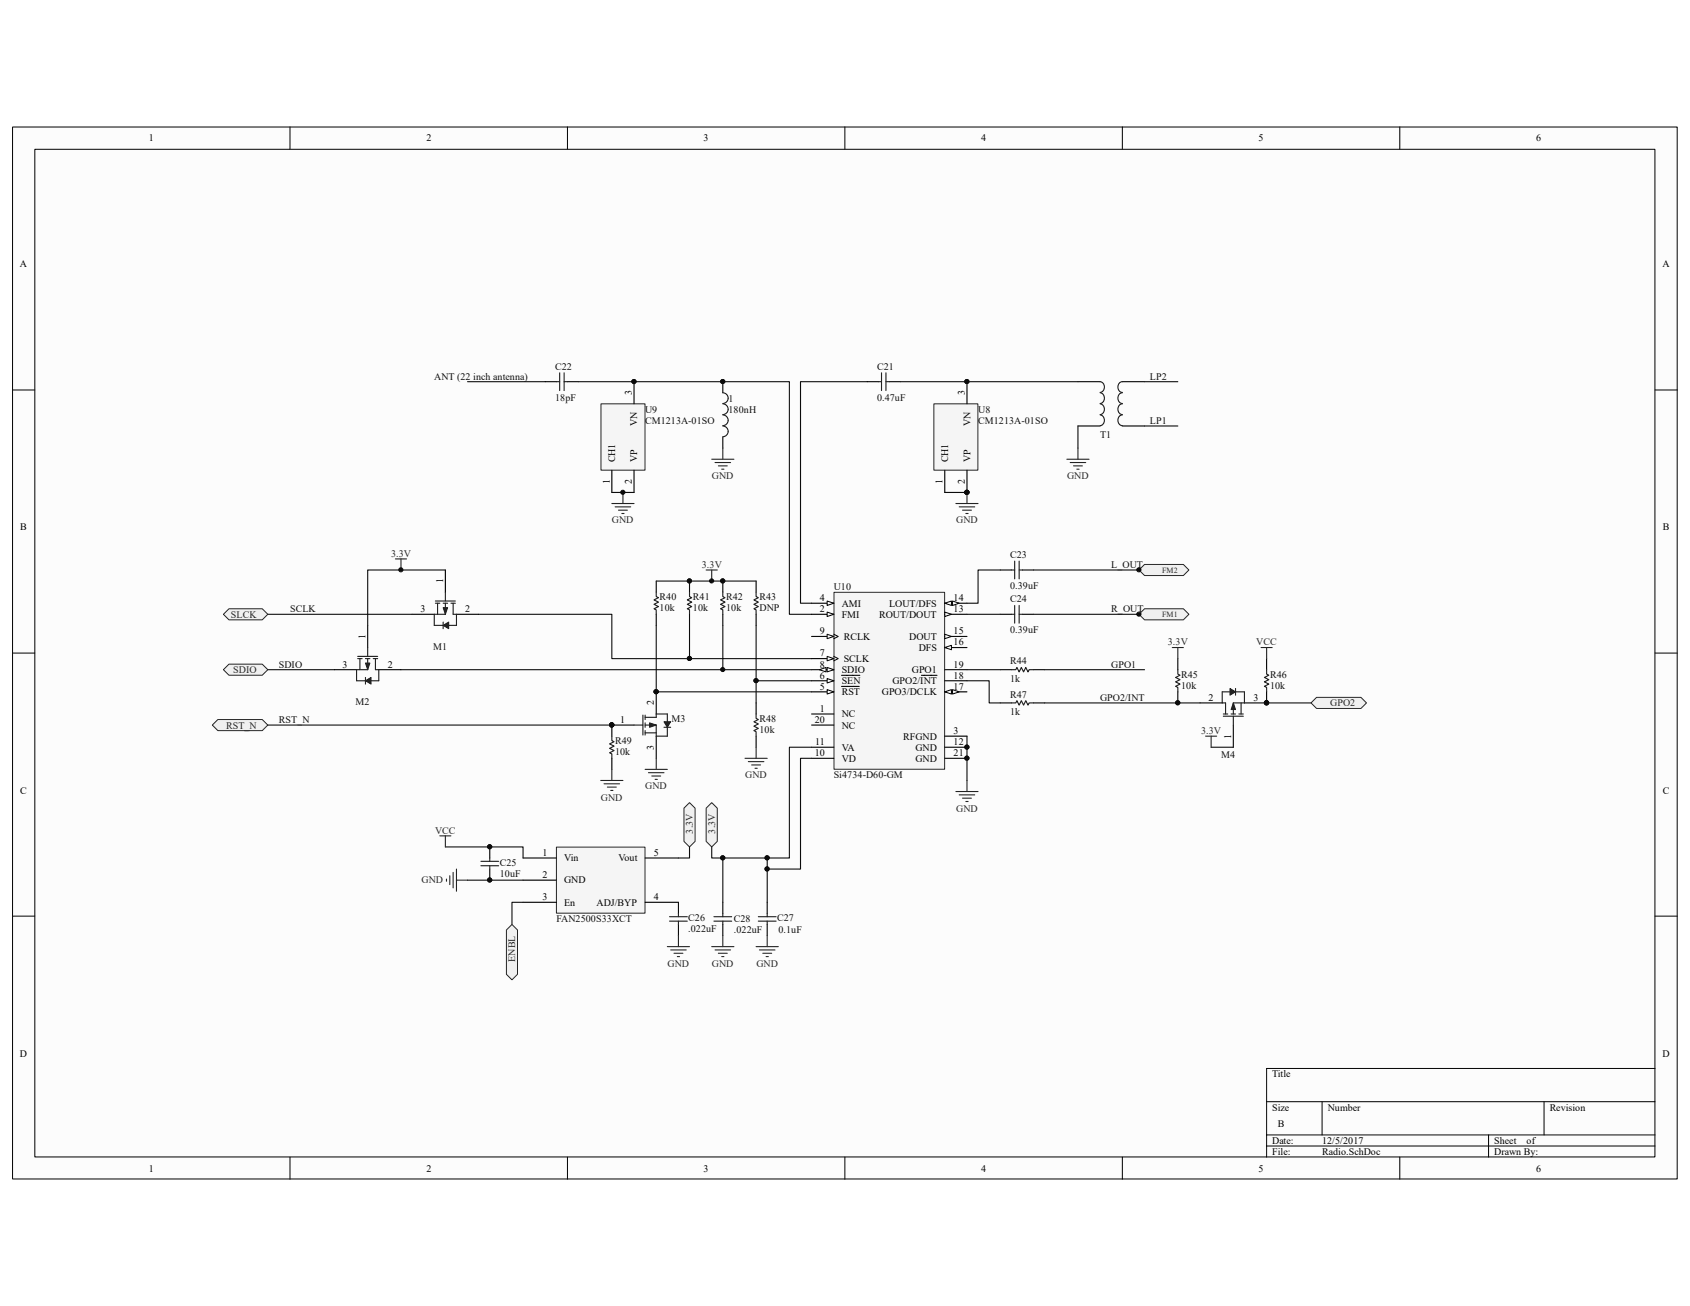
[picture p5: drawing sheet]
<svg xmlns="http://www.w3.org/2000/svg" width="279mm" height="216mm" viewBox="0 0 279 216" stroke-linecap="round" stroke-linejoin="round" font-family="sans-serif">
<defs><g id="words">
<g font-size="1.7">
<text x="24.6" y="23.4">1</text>
<text x="70.5" y="23.4">2</text>
<text x="116.3" y="23.4">3</text>
<text x="162.2" y="23.4">4</text>
<text x="208.1" y="23.4">5</text>
<text x="254" y="23.4">6</text>
<text x="3.3" y="44.2">A</text>
<text x="274.9" y="44.2">A</text>
<text x="104.5" y="65.3" transform="rotate(-90 104.5 65.3)">3</text>
<text x="159.5" y="65.3" transform="rotate(-90 159.5 65.3)">3</text>
<text x="105.4" y="70.4" transform="rotate(-90 105.4 70.4)">VN</text>
<text x="160.4" y="70.4" transform="rotate(-90 160.4 70.4)">VN</text>
<text x="101.7" y="76.5" transform="rotate(-90 101.7 76.5)">CH1</text>
<text x="105.4" y="76.5" transform="rotate(-90 105.4 76.5)">VP</text>
<text x="156.8" y="76.5" transform="rotate(-90 156.8 76.5)">CH1</text>
<text x="160.4" y="76.5" transform="rotate(-90 160.4 76.5)">VP</text>
<text x="100.8" y="80.1" transform="rotate(-90 100.8 80.1)">1</text>
<text x="104.5" y="80.1" transform="rotate(-90 104.5 80.1)">2</text>
<text x="155.8" y="80.1" transform="rotate(-90 155.8 80.1)">1</text>
<text x="159.5" y="80.1" transform="rotate(-90 159.5 80.1)">2</text>
<text x="3.3" y="87.7">B</text>
<text x="274.9" y="87.7">B</text>
<text x="69.5" y="101.2">3</text>
<text x="73.3" y="96.4" transform="rotate(-90 73.3 96.4)">1</text>
<text x="76.9" y="101.2">2</text>
<text x="135.6" y="101.2">2</text>
<text x="135.6" y="99.4">4</text>
<text x="139.1" y="100.3">AMI</text>
<text x="147" y="100.3">LOUT/DFS</text>
<text x="157.6" y="101.2">13</text>
<text x="157.6" y="99.4">14</text>
<text x="60.4" y="105.6" transform="rotate(-90 60.4 105.6)">1</text>
<text x="135.6" y="104.9">9</text>
<text x="139.1" y="102.1">FMI</text>
<text x="139.5" y="105.8">RCLK</text>
<text x="145.3" y="102.1">ROUT/DOUT</text>
<text x="150.3" y="105.8">DOUT</text>
<text x="151.9" y="107.6">DFS</text>
<text x="157.6" y="104.9">15</text>
<text x="157.6" y="106.7">16</text>
<text x="56.6" y="110.4">3</text>
<text x="64.1" y="110.4">2</text>
<text x="135.6" y="112.2">6</text>
<text x="135.6" y="108.5">7</text>
<text x="135.6" y="110.4">8</text>
<text x="139.1" y="113.1">SEN</text>
<text x="139.1" y="111.3">SDIO</text>
<text x="139.5" y="109.4">SCLK</text>
<text x="147.5" y="113.1">GPO2/INT</text>
<text x="150.7" y="111.3">GPO1</text>
<text x="157.6" y="112.2">18</text>
<text x="157.6" y="110.4">19</text>
<text x="102.5" y="119.5">1</text>
<text x="108.1" y="116.6" transform="rotate(-90 108.1 116.6)">2</text>
<text x="134.7" y="119.5">20</text>
<text x="135.6" y="117.7">1</text>
<text x="135.6" y="114">5</text>
<text x="139.1" y="118.6">NC</text>
<text x="139.1" y="114.9">RST</text>
<text x="145.8" y="114.9">GPO3/DCLK</text>
<text x="157.6" y="114">17</text>
<text x="199.8" y="115.8">2</text>
<text x="207.2" y="115.8">3</text>
<text x="108.1" y="124" transform="rotate(-90 108.1 124)">3</text>
<text x="134.7" y="125">10</text>
<text x="134.8" y="123.2">11</text>
<text x="139.1" y="125.9">VD</text>
<text x="139.1" y="124.1">VA</text>
<text x="139.1" y="120.4">NC</text>
<text x="149.3" y="122.3">RFGND</text>
<text x="151.3" y="124.1">GND</text>
<text x="151.3" y="125.9">GND</text>
<text x="157.6" y="121.3">3</text>
<text x="157.6" y="123.2">12</text>
<text x="157.6" y="125">21</text>
<text x="203.5" y="122.2" transform="rotate(-90 203.5 122.2)">1</text>
<text x="3.3" y="131.2">C</text>
<text x="274.9" y="131.2">C</text>
<text x="89.7" y="141.5">1</text>
<text x="93.3" y="142.4">Vin</text>
<text x="102.3" y="142.4">Vout</text>
<text x="108.1" y="141.5">5</text>
<text x="89.7" y="145.2">2</text>
<text x="89.7" y="148.8">3</text>
<text x="93.3" y="146">GND</text>
<text x="93.3" y="149.7">En</text>
<text x="98.6" y="149.7">ADJ/BYP</text>
<text x="108.1" y="148.8">4</text>
<text x="3.3" y="174.7">D</text>
<text x="210.3" y="178.1">Title</text>
<text x="274.9" y="174.7">D</text>
<text x="210.3" y="183.6">Size</text>
<text x="219.5" y="183.6">Number</text>
<text x="256.2" y="183.6">Revision</text>
<text x="210.3" y="189.1">Date:</text>
<text x="210.3" y="190.9">File:</text>
<text x="211.2" y="186.4">B</text>
<text x="218.6" y="189.1">12/5/2017</text>
<text x="218.6" y="190.9">Radio.SchDoc</text>
<text x="247" y="189.1">Sheet</text>
<text x="247" y="190.9">Drawn By:</text>
<text x="252.4" y="189.1">of</text>
<text x="24.6" y="193.7">1</text>
<text x="70.5" y="193.7">2</text>
<text x="116.3" y="193.7">3</text>
<text x="162.2" y="193.7">4</text>
<text x="208.1" y="193.7">5</text>
<text x="254" y="193.7">6</text>
</g>
<g font-size="1.7" fill="#0e0e0e">
<text x="71.8" y="62.7">ANT (22 inch antenna)</text>
<text x="91.8" y="61.1">C22</text>
<text x="145" y="61.1">C21</text>
<text x="190.1" y="62.7">LP2</text>
<text x="91.8" y="66.2">18pF</text>
<text x="106.6" y="68.2">U9</text>
<text x="106.6" y="70.1">CM1213A-01SO</text>
<text x="120.4" y="66.4">1</text>
<text x="120.4" y="68.2">180nH</text>
<text x="145" y="66.2">0.47uF</text>
<text x="161.7" y="68.2">U8</text>
<text x="161.7" y="70.1">CM1213A-01SO</text>
<text x="190.1" y="70.1">LP1</text>
<text x="181.9" y="72.4">T1</text>
<text x="167" y="92.2">C23</text>
<text x="183.7" y="93.9">L_OUT</text>
<text x="48" y="101.2">SCLK</text>
<text x="109.1" y="99.2">R40</text>
<text x="109.1" y="101">10k</text>
<text x="114.6" y="99.2">R41</text>
<text x="114.6" y="101">10k</text>
<text x="120.1" y="99.2">R42</text>
<text x="120.1" y="101">10k</text>
<text x="125.6" y="99.2">R43</text>
<text x="125.6" y="101">DNP</text>
<text x="137.8" y="97.5">U10</text>
<text x="167" y="97.4">0.39uF</text>
<text x="167" y="99.6">C24</text>
<text x="183.7" y="101.2">R_OUT</text>
<text x="71.6" y="107.4">M1</text>
<text x="167" y="104.7">0.39uF</text>
<text x="46.1" y="110.4">SDIO</text>
<text x="167" y="109.8">R44</text>
<text x="167" y="112.7">1k</text>
<text x="183.7" y="110.4">GPO1</text>
<text x="195.3" y="112">R45</text>
<text x="195.3" y="113.8">10k</text>
<text x="210" y="112">R46</text>
<text x="210" y="113.8">10k</text>
<text x="46.1" y="119.5">RST_N</text>
<text x="58.8" y="116.6">M2</text>
<text x="111" y="119.3">M3</text>
<text x="125.6" y="119.3">R48</text>
<text x="167" y="115.3">R47</text>
<text x="167" y="118.2">1k</text>
<text x="181.9" y="115.8">GPO2/INT</text>
<text x="101.7" y="123">R49</text>
<text x="101.7" y="124.8">10k</text>
<text x="125.6" y="121.2">10k</text>
<text x="201.9" y="125.3">M4</text>
<text x="137.8" y="128.7">Si4734-D60-GM</text>
<text x="82.6" y="143.1">C25</text>
<text x="82.6" y="144.9">10uF</text>
<text x="92" y="152.5">FAN2500S33XCT</text>
<text x="113.8" y="152.3">C26</text>
<text x="113.8" y="154.1">.022uF</text>
<text x="121.3" y="152.5">C28</text>
<text x="121.3" y="154.3">.022uF</text>
<text x="128.5" y="152.3">C27</text>
<text x="128.7" y="154.3">0.1uF</text>
</g>
<g font-size="1.7" fill="#262626">
<text x="117.7" y="79.2">GND</text>
<text x="176.4" y="79.2">GND</text>
<text x="101.2" y="86.5">GND</text>
<text x="158.1" y="86.5">GND</text>
<text x="64.6" y="92">3.3V</text>
<text x="116" y="93.9">3.3V</text>
<text x="38.2" y="102.1">SLCK</text>
<text x="193.1" y="106.7">3.3V</text>
<text x="207.7" y="106.7">VCC</text>
<text x="38.6" y="111.3">SDIO</text>
<text x="219.9" y="116.8">GPO2</text>
<text x="37.4" y="120.4">RST_N</text>
<text x="198.6" y="121.3">3.3V</text>
<text x="106.7" y="130.5">GND</text>
<text x="123.2" y="128.7">GND</text>
<text x="71.9" y="137.8">VCC</text>
<text x="99.4" y="132.3">GND</text>
<text x="114.6" y="137.8" transform="rotate(-90 114.6 137.8)">3.3V</text>
<text x="118.2" y="137.8" transform="rotate(-90 118.2 137.8)">3.3V</text>
<text x="158.1" y="134.2">GND</text>
<text x="69.7" y="146">GND</text>
<text x="85.2" y="159" transform="rotate(-90 85.2 159)">ENBL</text>
<text x="110.4" y="159.8">GND</text>
<text x="117.7" y="159.8">GND</text>
<text x="125.1" y="159.8">GND</text>
</g>
<g font-size="1.3" fill="#262626">
<text x="192.2" y="94.7">FM2</text>
<text x="192.2" y="102">FM1</text>
</g>
</g></defs>
<path d="M2.1 21h275.2v173.9h-275.2z" fill="#fcfcfc"/>
<path d="M2.1 21h275.2v173.9h-275.2z" fill="none" stroke="#000" stroke-width=".17"/>
<path d="M5.8 24.7h267.8v166.6h-267.8z" fill="#fcfcfc"/>
<g fill="none" stroke="#000" stroke-width=".17">
<path d="M5.8 24.7h267.8v166.6h-267.8zM47.9 21v3.6M93.8 21v3.6M139.7 21v3.6M185.6 21v3.6M231.4 21v3.6M2.1 64.5h3.6M273.6 64.5h3.7M2.1 108h3.6M273.6 108h3.7M2.1 151.5h3.6M273.6 151.5h3.7"/>
<path d="M273.6 176.6h-64.2v14.7M47.9 191.3v3.6M93.8 191.3v3.6M139.7 191.3v3.6M185.6 191.3v3.6M209.4 182.1h64.2M209.4 187.6h64.2M209.4 189.5h64.2M218.6 182.1v5.5M231.4 191.3v3.6M246.1 187.6v3.7M255.3 182.1v5.5"/>
</g>
<path d="M99.4 66.8h7.2v10.9h-7.2z" fill="#f5f5f5"/>
<path d="M99.4 66.8h7.2v10.9h-7.2z" fill="none" stroke="#262626" stroke-width=".17"/>
<path d="M90.1 63.1h1.9M93.8 63.1h1.8M101.2 77.7v3.7M104.8 63.1v3.7M104.8 77.7v3.7M119.5 63.1v1.8M119.5 72.3v1.8" fill="none" stroke="#000" stroke-width=".18"/>
<g fill="#0e0e0e" stroke="#0e0e0e" stroke-width=".17">
<circle cx="104.8" cy="63.1" r=".34"/>
<circle cx="159.9" cy="81.4" r=".34"/>
<circle cx="119.5" cy="63.1" r=".34"/>
<circle cx="103" cy="81.4" r=".34"/>
</g>
<path d="M77.3 63.1h12.8M95.6 63.1h34.9v38.5h3.7M143.4 63.1h-11.1v36.6h1.9M156.2 81.4h3.7" fill="none" stroke="#0e0e0e" stroke-width=".18"/>
<g fill="none" stroke="#262626" stroke-width=".18">
<path d="M117.7 75.9h3.6M118.2 76.5h2.6M118.8 77h1.4M119.3 77.6h.4M119.5 74.1v1.8M101.2 83.2h3.6M101.7 83.8h2.6M102.3 84.3h1.4M102.8 84.9h.4M103 81.4v1.8M158 83.2h3.7M158.6 83.8h2.5"/>
<path d="M159.1 84.3h1.5M159.7 84.9h.3M159.9 81.4v1.8"/>
</g>
<path d="M92 63.1h.5M92.5 61.6v3M93.3 61.6v3M93.3 63.1h.5M119.5 64.9a.89 .89 0 0 1 .9 .9 .89 .89 0 0 1-.9 .9M119.5 66.8a.89 .89 0 0 1 .9 .8 .89 .89 0 0 1-.9 .9M119.5 68.6a.89 .89 0 0 1 .9 .9 .89 .89 0 0 1-.9 .9M119.5 70.4a.89 .89 0 0 1 .9 .9 .89 .89 0 0 1-.9 .9" fill="none" stroke="#1c1c1c" stroke-width=".18"/>
<path d="M137.9 98h18.3v29.2h-18.3z" fill="#f5f5f5"/>
<path d="M137.9 97.9h18.3v29.3h-18.3z" fill="none" stroke="#262626" stroke-width=".17"/>
<path d="M134.2 118h3.6M134.2 101.6h3.6" fill="none" stroke="#000" stroke-width=".18"/>
<path d="M136.7 101.2l1.1 .4-1.1 .3z" fill="#fcfcfc" stroke="#000" stroke-width=".17"/>
<path d="M134.2 99.7h3.6M156.2 121.7h3.7" fill="none" stroke="#000" stroke-width=".18"/>
<path d="M136.7 99.4l1.1 .3-1.1 .4z" fill="#fcfcfc" stroke="#000" stroke-width=".17"/>
<path d="M134.2 114.4h3.6" fill="none" stroke="#000" stroke-width=".18"/>
<path d="M136.7 114l1.1 .4-1.1 .3z" fill="#fcfcfc" stroke="#000" stroke-width=".17"/>
<path d="M134.2 112.5h3.6M139.1 113.5h2.9" fill="none" stroke="#000" stroke-width=".18"/>
<path d="M136.7 112.2l1.1 .3-1.1 .4z" fill="#fcfcfc" stroke="#000" stroke-width=".17"/>
<path d="M134.2 108.9h3.6M139.1 111.6h3" fill="none" stroke="#000" stroke-width=".18"/>
<path d="M137.8 108.5l.8 .4-.8 .3" fill="none" stroke="#000" stroke-width=".17"/>
<path d="M136.7 108.5l1.1 .4-1.1 .3z" fill="#fcfcfc" stroke="#000" stroke-width=".17"/>
<path d="M134.2 110.7h3.6" fill="none" stroke="#000" stroke-width=".18"/>
<g fill="#fcfcfc" stroke="#000" stroke-width=".17">
<path d="M136.7 110.3l1.1 .4-1.1 .4z"/>
<path d="M135.5 110.7l1.1-.4v.8z"/>
</g>
<path d="M134.2 105.2h3.6" fill="none" stroke="#000" stroke-width=".18"/>
<path d="M137.8 104.8l.8 .4-.8 .4" fill="none" stroke="#000" stroke-width=".17"/>
<path d="M136.7 104.8l1.1 .4-1.1 .4z" fill="#fcfcfc" stroke="#000" stroke-width=".17"/>
<path d="M156.2 101.6h3.7M134.2 125.4h3.6M134.2 123.5h3.6M156.2 123.5h3.7" fill="none" stroke="#000" stroke-width=".18"/>
<circle cx="159.9" cy="123.5" r=".34" fill="#0e0e0e" stroke="#0e0e0e" stroke-width=".17"/>
<path d="M156.2 101.2l1.1 .4-1.1 .3z" fill="#fcfcfc" stroke="#000" stroke-width=".17"/>
<path d="M156.2 99.7h3.7" fill="none" stroke="#000" stroke-width=".18"/>
<g fill="#fcfcfc" stroke="#000" stroke-width=".17">
<path d="M156.2 99.7l1.1-.3v.7z"/>
<path d="M157.5 99.4l1.1 .3-1.1 .4z"/>
</g>
<path d="M156.2 105.2h3.7" fill="none" stroke="#000" stroke-width=".18"/>
<path d="M156.2 104.8l1.1 .4-1.1 .4z" fill="#fcfcfc" stroke="#000" stroke-width=".17"/>
<path d="M156.2 107h3.7" fill="none" stroke="#000" stroke-width=".18"/>
<path d="M156.2 107l1.1-.3v.7z" fill="#fcfcfc" stroke="#000" stroke-width=".17"/>
<path d="M156.2 114.4h3.7" fill="none" stroke="#000" stroke-width=".18"/>
<g fill="#fcfcfc" stroke="#000" stroke-width=".17">
<path d="M156.2 114.4l1.1-.4v.7z"/>
<path d="M157.5 114l1.1 .4-1.1 .3z"/>
</g>
<g fill="none" stroke="#000" stroke-width=".18">
<path d="M108.5 96.1v1.8M114 96.1v1.8M119.5 96.1v1.8M125 96.1v1.8M104.8 119.9h-3.6v1.8M108.5 101.6v1.8M108.5 114.4v3.6M114 101.6v1.8M119.5 101.6v1.8M125 101.6v1.8M125 116.2v1.8M134.2 119.9h3.6"/>
<path d="M152.3 111.6h2.6M156.2 112.5h3.7M156.2 110.7h3.7M101.2 125.4v1.8M108.5 121.7v3.7M125 121.7v1.8M156.2 125.4h3.7"/>
</g>
<g fill="#0e0e0e" stroke="#0e0e0e" stroke-width=".17">
<circle cx="159.9" cy="125.3" r=".34"/>
<circle cx="159.9" cy="123.5" r=".34"/>
<circle cx="119.5" cy="96" r=".34"/>
<circle cx="114" cy="96" r=".34"/>
<circle cx="117.7" cy="96" r=".34"/>
<circle cx="125" cy="112.5" r=".34"/>
<circle cx="108.5" cy="114.3" r=".34"/>
<circle cx="101.1" cy="119.8" r=".34"/>
<circle cx="114" cy="108.8" r=".34"/>
</g>
<g fill="none" stroke="#1c1c1c" stroke-width=".18">
<path d="M108.5 97.9v.7l.4 .2-.8 .4 .8 .3-.8 .4 .8 .4-.8 .3 .4 .2v.8M114 97.9v.7l.4 .2-.8 .4 .8 .3-.8 .4 .8 .4-.8 .3 .4 .2v.8M119.5 97.9v.7l.4 .2-.8 .4 .8 .3-.8 .4 .8 .4-.8 .3 .4 .2v.8M125 97.9v.7l.4 .2-.8 .4 .8 .3-.8 .4 .8 .4-.8 .3 .4 .2v.8M104.8 119.9h1.5M106.3 118.2v3.3M106.7 118.6h1.8v-.6h1.8v1.3M106.7 119.9h1.8v1.8h1.8v-1.5M106.7 118.2v.7M106.7 119.5v.7M125 118v.8l.4 .1-.8 .4 .8 .4-.8 .3 .8 .4-.8 .4 .4 .2v.7M101.2 121.7v.7l.3 .2-.7 .4 .7 .3-.7 .4 .7 .4-.7 .3 .4 .2v.8"/>
<path d="M106.7 121.1h1.8M106.7 120.8v.7M109.8 120.2h1.1"/>
</g>
<g fill="none" stroke="#262626" stroke-width=".18">
<path d="M116.7 94.2h1.9M117.7 94.2v1.9M99.3 129h3.7M99.9 129.6h2.5M100.4 130.1h1.5M101 130.7h.3M101.2 127.2v1.8M106.7 127.2h3.6M107.2 127.7h2.6M107.8 128.3h1.4M108.3 128.8h.4M108.5 125.4v1.8"/>
<path d="M123.2 125.4h3.6M123.7 125.9h2.6M124.3 126.5h1.4M124.8 127h.4M125 123.5v1.9"/>
</g>
<path d="M108.5 96.1h16.5M44.3 119.9h56.9M66.3 110.7h67.9M79.1 101.6h22.1v7.3h12.8M108.5 103.4v11h25.7M114 103.4v5.5h20.2M125 103.4v9.1h9.2M125 112.5v3.7" fill="none" stroke="#0e0e0e" stroke-width=".18"/>
<g fill="#1c1c1c" stroke="#1c1c1c" stroke-width=".17">
<path d="M107.4 119.5l1.1 .4-1.1 .3z"/>
<path d="M109.8 119.3h1.1l-.6 .9z"/>
</g>
<path d="M92 140.1h14.6v10.9h-14.6z" fill="#f5f5f5"/>
<path d="M92 140h14.6v11h-14.6z" fill="none" stroke="#262626" stroke-width=".17"/>
<g fill="none" stroke="#000" stroke-width=".18">
<path d="M165.4 94.2h1.8M169 94.2h1.9M165.4 101.6h1.8M165.4 110.7h1.8M165.4 116.2h1.8M169 101.6h1.9M170.9 110.7h1.8M170.9 116.2h1.8M81 140v1.8M81 143.7v1.8M86.5 141.8h5.5M86.5 145.5h5.5"/>
<path d="M86.5 149.2h5.5M106.7 141.8h5.5M106.7 149.2h5.5v1.8M112.2 152.8v1.9M119.5 149.2v1.8M119.5 152.8v1.9M126.8 149.2v1.8M126.8 152.8v1.9"/>
</g>
<path d="M165.4 94.2h-3.7v5.5h-1.8M170.9 94.2h18.3M159.9 112.5h3.6v3.7h1.9M159.9 101.6h5.5M159.9 110.7h5.5M170.9 101.6h18.3M172.7 110.7h16.5M172.7 116.2h25.7M134.2 123.5h-3.7v18.3h-3.7v1.9h5.5v-18.3h1.9M159.9 121.7v7.3M73.6 140h12.9v1.8M126.8 143.7v5.5" fill="none" stroke="#0e0e0e" stroke-width=".18"/>
<g fill="#0e0e0e" stroke="#0e0e0e" stroke-width=".17">
<circle cx="126.8" cy="141.8" r=".34"/>
<circle cx="126.8" cy="143.6" r=".34"/>
<circle cx="81" cy="145.5" r=".34"/>
<circle cx="81" cy="140" r=".34"/>
<circle cx="189.2" cy="94.2" r=".34"/>
<circle cx="189.2" cy="101.5" r=".34"/>
</g>
<g fill="none" stroke="#1c1c1c" stroke-width=".18">
<path d="M167.2 94.2h.6M167.8 92.8v2.9M168.5 92.8v2.9M168.5 94.2h.5M167.2 101.6h.6M167.2 110.7h.7l.2-.4 .4 .8 .4-.8 .3 .8 .4-.8 .4 .8 .1-.4h.8M167.2 116.2h.7l.2-.4 .4 .8 .4-.8 .3 .8 .4-.8 .4 .8 .1-.4h.8M167.8 100.1v2.9M168.5 100.1v2.9M168.5 101.6h.5M79.5 142.4h2.9M79.5 143.1h2.9"/>
<path d="M81 141.8v.6M81 143.1v.6M110.7 151.5h2.9M110.7 152.3h2.9M112.2 151v.5M112.2 152.3v.5M118 151.5h3M118 152.3h3M119.5 151v.5M119.5 152.3v.5M125.4 151.5h2.9M125.4 152.3h2.9"/>
<path d="M126.8 151v.5M126.8 152.3v.5"/>
</g>
<g fill="none" stroke="#262626" stroke-width=".18">
<path d="M72.7 138.2h1.8M73.6 138.2v1.8M158 130.9h3.7M158.6 131.4h2.5M159.1 132h1.5M159.7 132.5h.3M159.9 129v1.9M73.8 145.3v.4M74.4 144.8v1.4M74.9 144.2v2.6M75.5 143.7v3.6M75.5 145.5h1.8"/>
<path d="M110.3 156.5h3.7M110.9 157h2.5M111.4 157.6h1.5M112 158.1h.3M112.2 154.7v1.8M117.7 156.5h3.6M118.2 157h2.6M118.8 157.6h1.4M119.3 158.1h.4M119.5 154.7v1.8M125 156.5h3.7M125.6 157h2.5"/>
<path d="M126.1 157.6h1.5M126.7 158.1h.3M126.8 154.7v1.8"/>
</g>
<path d="M188.3 101.6l.9-1h6.4l1 1-1 .9h-6.4z" fill-rule="evenodd" fill="#f0f0f0" stroke="#262626" stroke-width=".17"/>
<circle cx="188.3" cy="101.5" r=".34" fill="#0e0e0e" stroke="#0e0e0e" stroke-width=".17"/>
<path d="M188.3 94.2l.9-.9h6.4l1 .9-1 .9h-6.4z" fill-rule="evenodd" fill="#f0f0f0" stroke="#262626" stroke-width=".17"/>
<g fill="#0e0e0e" stroke="#0e0e0e" stroke-width=".17">
<circle cx="188.3" cy="94.2" r=".34"/>
<circle cx="119.5" cy="110.7" r=".34"/>
<circle cx="209.4" cy="116.2" r=".34"/>
<circle cx="66.3" cy="94.2" r=".34"/>
<circle cx="194.7" cy="116.2" r=".34"/>
</g>
<path d="M73.6 94.2v3.7M55.3 110.7h3.7M60.8 103.4v3.6M62.6 110.7h3.7M68.1 101.6h3.7M75.5 101.6h3.6M194.7 108.9v1.8M194.7 114.4v1.8M198.4 116.2h3.7M203.9 119.9v3.6M209.4 114.4v1.8h-3.7M209.4 108.9v1.8" fill="none" stroke="#000" stroke-width=".18"/>
<g fill="none" stroke="#1c1c1c" stroke-width=".18">
<path d="M72 99.4h3.3M72 99.7h.7M72.3 99.7v1.9M73.3 99.7h.7M73.6 97.9v1.5M73.6 99.7v1.9h-1.8v1.8h1.5M74.5 99.7h.8M74.9 99.7v1.9h.6v1.8h-1.3M59.1 108.5h3.3M59.1 108.9h.8M59.5 108.9v1.8M60.4 112v1.1"/>
<path d="M60.4 108.9h.8M60.8 107v1.5M60.8 108.9v1.8h-1.8v1.8h1.4M61.7 108.9h.7M62.1 108.9v1.8h.5v1.8h-1.3M73.3 102.8v1.1M194.7 110.7v.7l.4 .2-.7 .4 .7 .4-.7 .3 .7 .4-.7 .4 .3 .1v.8M202.2 118.4h3.4M202.2 118h.8M203.4 114.4h-1.3v1.8h.5v1.8M203.5 118h.8M203.9 118.4v1.5"/>
<path d="M204.3 114.4h1.4v1.8h-1.8v1.8M204.3 113.8v1.1M204.8 118h.8M205.2 116.2v1.8M209.4 110.7v.7l.4 .2-.8 .4 .8 .4-.8 .3 .8 .4-.8 .4 .4 .1v.8"/>
</g>
<g fill="#1c1c1c" stroke="#1c1c1c" stroke-width=".17">
<path d="M73.3 100.5h.7l-.4 1.1z"/>
<path d="M73.3 103.4l.9-.6v1.1z"/>
<path d="M60.4 109.6h.8l-.4 1.1z"/>
<path d="M60.4 112.5l.9-.5v1.1z"/>
<path d="M203.9 116.2l.4 1.1h-.8z"/>
<path d="M203.4 113.8l.9 .6-.9 .5z"/>
</g>
<path d="M73.6 94.2h-12.8v9.2M44.3 110.7h11M44.3 101.6h23.8M119.5 103.4v7.3M209.4 116.2h7.3M200.2 123.5h3.7" fill="none" stroke="#0e0e0e" stroke-width=".18"/>
<path d="M65.4 92.4h1.8M66.3 92.4v1.8M193.8 107h1.8M194.7 107v1.9M208.5 107h1.8M209.4 107v1.9M199.3 121.7h1.8M200.2 121.7v1.8" fill="none" stroke="#262626" stroke-width=".18"/>
<g fill="#f0f0f0" stroke="#262626" stroke-width=".17">
<path d="M37.9 100.6h5.5l.9 1-.9 .9h-5.5l-1-.9z" fill-rule="evenodd"/>
<path d="M36.9 110.7l1-.9h5.5l.9 .9-.9 .9h-5.5z" fill-rule="evenodd"/>
<path d="M35.1 119.9l.9-1h7.4l.9 1-.9 .9h-7.4z" fill-rule="evenodd"/>
<path d="M216.7 116.2l1-.9h7.3l.9 .9-.9 .9h-7.3z" fill-rule="evenodd"/>
</g>
<path d="M143.4 63.1h1.8M147 63.1h1.9" fill="none" stroke="#000" stroke-width=".18"/>
<path d="M145.2 63.1h.5M145.7 61.6v3M146.5 61.6v3M146.5 63.1h.5" fill="none" stroke="#1c1c1c" stroke-width=".18"/>
<path d="M154.4 66.8h7.3v10.9h-7.3z" fill="#f5f5f5"/>
<path d="M154.4 66.8h7.3v10.9h-7.3z" fill="none" stroke="#262626" stroke-width=".17"/>
<path d="M156.2 77.7v3.7M159.9 63.1v3.7M159.9 77.7v3.7M178.2 63.1h3.7M178.2 70.4h3.7M185.6 63.1h3.6M185.6 70.4h3.6" fill="none" stroke="#000" stroke-width=".18"/>
<g fill="#0e0e0e" stroke="#0e0e0e" stroke-width=".17">
<circle cx="159.9" cy="81.4" r=".34"/>
<circle cx="159.9" cy="63.1" r=".34"/>
</g>
<path d="M181.9 63.1a.91 .91 0 0 1 .7 .9 .91 .91 0 0 1-.7 .9M181.9 64.9a.91 .91 0 0 1 .7 .9 .91 .91 0 0 1-.7 .9M181.9 66.8a.91 .91 0 0 1 .7 .8 .91 .91 0 0 1-.7 .9M181.9 68.6a.91 .91 0 0 1 .7 .9 .91 .91 0 0 1-.7 .9M185.6 63.1a.9 .9 0 0 0-.8 .9 .9 .9 0 0 0 .8 .9M185.6 64.9a.9 .9 0 0 0-.8 .9 .9 .9 0 0 0 .8 .9M185.6 66.8a.9 .9 0 0 0-.8 .8 .9 .9 0 0 0 .8 .9M185.6 68.6a.9 .9 0 0 0-.8 .9 .9 .9 0 0 0 .8 .9" fill="none" stroke="#1c1c1c" stroke-width=".18"/>
<path d="M176.4 75.9h3.6M176.9 76.5h2.6M177.5 77h1.4M178 77.6h.4M178.2 74.1v1.8" fill="none" stroke="#262626" stroke-width=".18"/>
<path d="M148.9 63.1h29.3M178.2 70.4v3.7M189.2 63.1h5.5M189.2 70.4h5.5M101.2 81.4h3.6M86.5 149.2h-1.9v3.6" fill="none" stroke="#0e0e0e" stroke-width=".18"/>
<path d="M83.7 153.7l.9-.9 1 .9v7.4l-1 .9-.9-.9z" fill-rule="evenodd" fill="#f0f0f0" stroke="#262626" stroke-width=".17"/>
<path d="M77.3 145.5h9.2M114 140v1.8h-1.8M117.7 140v1.8h1.8M126.8 141.8h-7.3v7.4" fill="none" stroke="#0e0e0e" stroke-width=".18"/>
<g fill="#0e0e0e" stroke="#0e0e0e" stroke-width=".17">
<circle cx="119.5" cy="141.8" r=".34"/>
<circle cx="126.8" cy="141.8" r=".34"/>
</g>
<g fill="#f0f0f0" stroke="#262626" stroke-width=".17">
<path d="M113.1 133.6l.9-.9 .9 .9v5.5l-.9 .9-.9-.9z" fill-rule="evenodd"/>
<path d="M116.7 133.6l1-.9 .9 .9v5.5l-.9 .9-1-.9z" fill-rule="evenodd"/>
</g>
<use href="#words"/>
</svg>
